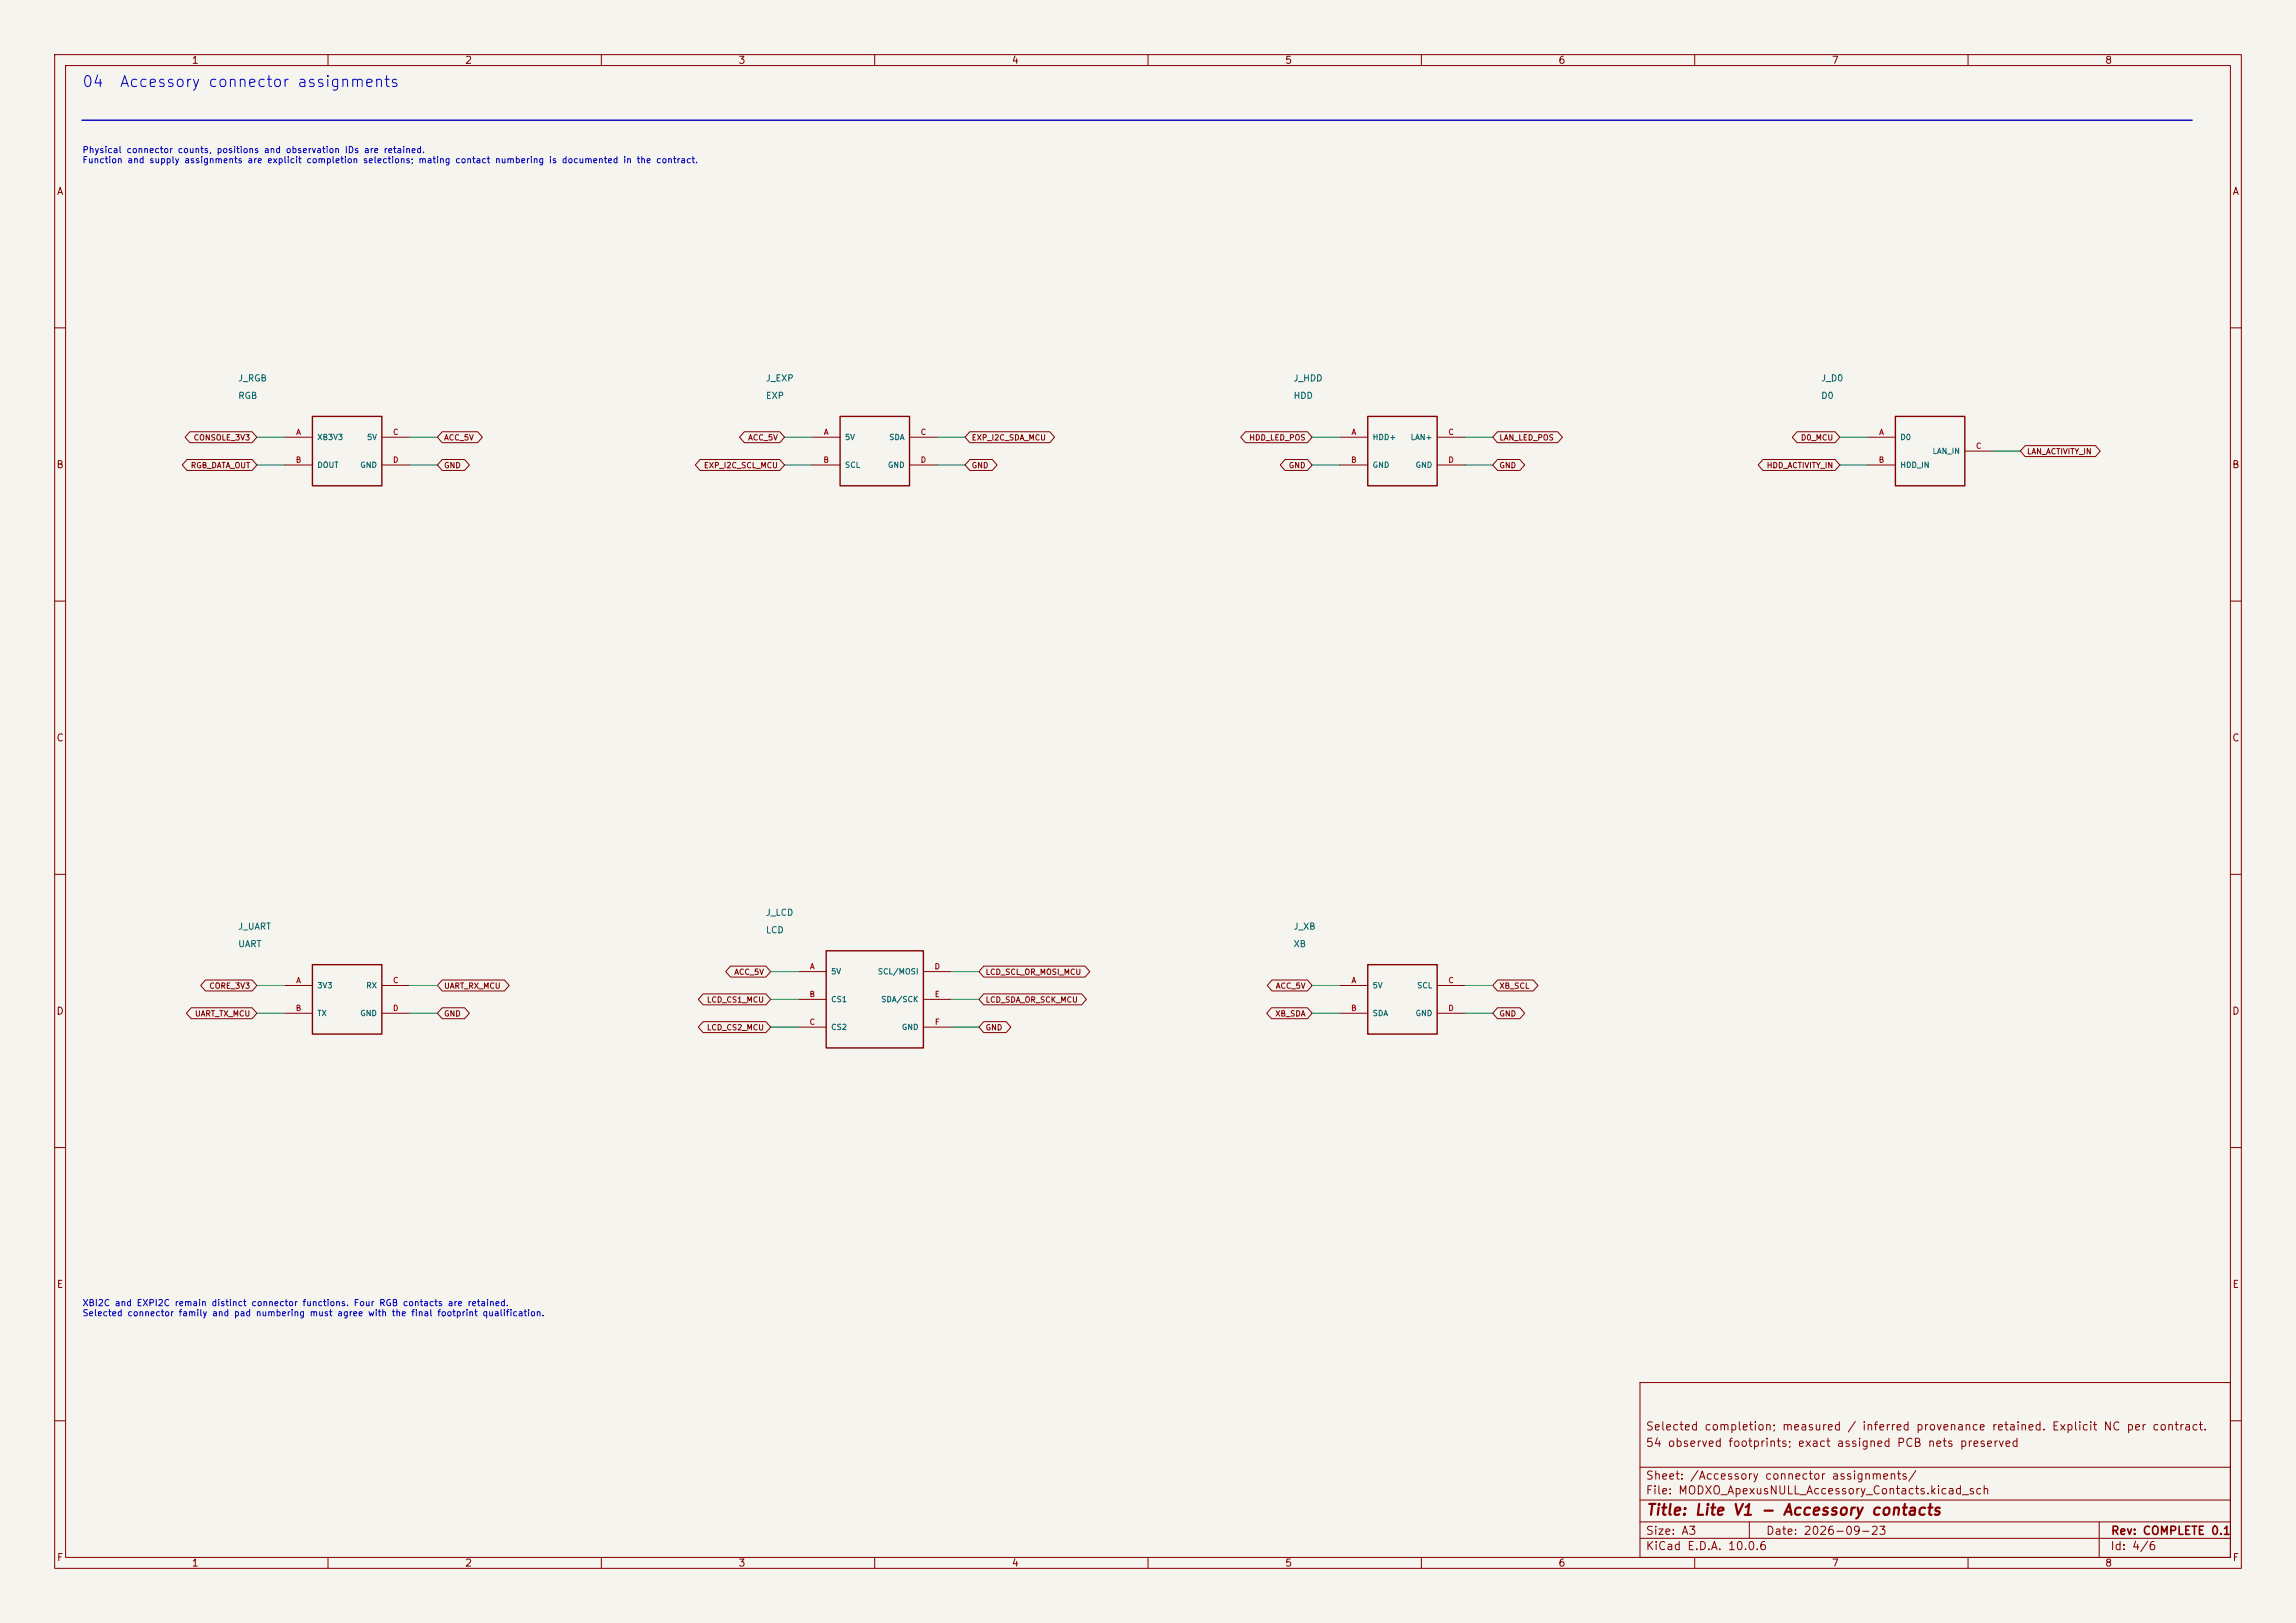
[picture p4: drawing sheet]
<svg xmlns="http://www.w3.org/2000/svg" width="420mm" height="297mm" viewBox="0 0 420 297" stroke-linecap="round" stroke-linejoin="round" font-family="sans-serif">
<defs><g id="words">
<g font-size="2" fill="#0000c2">
<text x="14.9" y="16.4">04</text>
<text x="21.8" y="16.4">Accessory connector assignments</text>
</g>
<text font-size="2" fill="#840000" x="301" y="277.8">Title: Lite V1 - Accessory contacts</text>
<g font-size="1.5" fill="#840000">
<text x="300.9" y="262.1">Selected completion; measured / inferred provenance retained. Explicit NC per contract.</text>
<text x="300.9" y="265.1">54 observed footprints; exact assigned PCB nets preserved</text>
<text x="300.9" y="273.8">File: MODXO_ApexusNULL_Accessory_Contacts.kicad_sch</text>
<text x="300.9" y="271.1">Sheet: /Accessory connector assignments/</text>
<text x="300.9" y="281.2">Size: A3</text>
<text x="322.9" y="281.2">Date: 2026-09-23</text>
<text x="386" y="281.2">Rev: COMPLETE 0.1</text>
<text x="300.9" y="284">KiCad E.D.A. 10.0.6</text>
<text x="385.9" y="284">Id: 4/6</text>
</g>
<g font-size="1.3" fill="#840000">
<text x="35" y="12">1</text>
<text x="85" y="12">2</text>
<text x="135" y="12">3</text>
<text x="185" y="12">4</text>
<text x="235" y="12">5</text>
<text x="285" y="12">6</text>
<text x="335" y="12">7</text>
<text x="385" y="12">8</text>
<text x="10.3" y="36">A</text>
<text x="408.3" y="36">A</text>
<text x="10.2" y="86">B</text>
<text x="408.2" y="86">B</text>
<text x="10.2" y="136">C</text>
<text x="408.2" y="136">C</text>
<text x="10.2" y="186">D</text>
<text x="408.2" y="186">D</text>
<text x="10.3" y="236">E</text>
<text x="408.3" y="236">E</text>
<text x="10.3" y="286">F</text>
<text x="35" y="287">1</text>
<text x="85" y="287">2</text>
<text x="135" y="287">3</text>
<text x="185" y="287">4</text>
<text x="235" y="287">5</text>
<text x="285" y="287">6</text>
<text x="335" y="287">7</text>
<text x="385" y="287">8</text>
<text x="408.3" y="286">F</text>
</g>
<g font-size="1.2" fill="#0000c2">
<text x="15" y="28.3">Physical connector counts, positions and observation IDs are retained.</text>
<text x="15" y="30.1">Function and supply assignments are explicit completion selections; mating contact numbering is documented in the contract.</text>
<text x="15" y="239.3">XBI2C and EXPI2C remain distinct connector functions. Four RGB contacts are retained.</text>
<text x="15" y="241.1">Selected connector family and pad numbering must agree with the final footprint qualification.</text>
</g>
<g font-size="1.2" fill="#006464">
<text x="43.5" y="70.1">J_RGB</text>
<text x="140" y="70.1">J_EXP</text>
<text x="236.5" y="70.1">J_HDD</text>
<text x="333" y="70.1">J_D0</text>
<text x="43.5" y="73.3">RGB</text>
<text x="140" y="73.3">EXP</text>
<text x="236.5" y="73.3">HDD</text>
<text x="333" y="73.3">D0</text>
<text x="140" y="167.9">J_LCD</text>
<text x="43.5" y="170.4">J_UART</text>
<text x="43.5" y="173.6">UART</text>
<text x="140" y="171.1">LCD</text>
<text x="236.5" y="170.4">J_XB</text>
<text x="236.5" y="173.6">XB</text>
</g>
<g font-size="1" fill="#840000">
<text x="35.3" y="80.8">CONSOLE_3V3</text>
<text x="81.1" y="80.8">ACC_5V</text>
<text x="136.8" y="80.8">ACC_5V</text>
<text x="177.7" y="80.8">EXP_I2C_SDA_MCU</text>
<text x="228.4" y="80.8">HDD_LED_POS</text>
<text x="274.2" y="80.8">LAN_LED_POS</text>
<text x="329.3" y="80.8">D0_MCU</text>
<text x="370.7" y="83.4">LAN_ACTIVITY_IN</text>
<text x="34.8" y="85.9">RGB_DATA_OUT</text>
<text x="81.1" y="85.9">GND</text>
<text x="128.7" y="85.9">EXP_I2C_SCL_MCU</text>
<text x="177.7" y="85.9">GND</text>
<text x="235.7" y="85.9">GND</text>
<text x="274.2" y="85.9">GND</text>
<text x="323.1" y="85.9">HDD_ACTIVITY_IN</text>
<text x="134.2" y="178.6">ACC_5V</text>
<text x="180.2" y="178.6">LCD_SCL_OR_MOSI_MCU</text>
<text x="38.2" y="181.2">CORE_3V3</text>
<text x="81.1" y="181.2">UART_RX_MCU</text>
<text x="129.2" y="183.7">LCD_CS1_MCU</text>
<text x="180.2" y="183.7">LCD_SDA_OR_SCK_MCU</text>
<text x="233.3" y="181.2">ACC_5V</text>
<text x="274.2" y="181.2">XB_SCL</text>
<text x="35.6" y="186.2">UART_TX_MCU</text>
<text x="81.1" y="186.2">GND</text>
<text x="129.2" y="188.8">LCD_CS2_MCU</text>
<text x="180.2" y="188.8">GND</text>
<text x="233.2" y="186.2">XB_SDA</text>
<text x="274.2" y="186.2">GND</text>
</g>
<g font-size="1" fill="#a90000">
<text x="54.1" y="79.8">A</text>
<text x="71.8" y="79.8">C</text>
<text x="150.6" y="79.8">A</text>
<text x="168.3" y="79.8">C</text>
<text x="247.1" y="79.8">A</text>
<text x="264.8" y="79.8">C</text>
<text x="343.6" y="79.8">A</text>
<text x="361.3" y="82.4">C</text>
<text x="54" y="84.9">B</text>
<text x="71.8" y="84.9">D</text>
<text x="150.5" y="84.9">B</text>
<text x="168.3" y="84.9">D</text>
<text x="247" y="84.9">B</text>
<text x="264.8" y="84.9">D</text>
<text x="343.6" y="84.9">B</text>
<text x="148.1" y="177.6">A</text>
<text x="170.9" y="177.6">D</text>
<text x="54" y="185.2">B</text>
<text x="54.1" y="180.2">A</text>
<text x="71.8" y="180.2">C</text>
<text x="71.8" y="185.2">D</text>
<text x="148" y="182.7">B</text>
<text x="170.9" y="182.7">E</text>
<text x="247" y="185.2">B</text>
<text x="247.1" y="180.2">A</text>
<text x="264.8" y="180.2">C</text>
<text x="264.8" y="185.2">D</text>
<text x="148" y="187.8">C</text>
<text x="170.9" y="187.8">F</text>
</g>
<g font-size="1" fill="#006464">
<text x="58" y="80.8">XB3V3</text>
<text x="67" y="80.8">5V</text>
<text x="154.5" y="80.8">5V</text>
<text x="162.6" y="80.8">SDA</text>
<text x="251" y="80.8">HDD+</text>
<text x="257.9" y="80.8">LAN+</text>
<text x="347.5" y="80.8">D0</text>
<text x="353.4" y="83.3">LAN_IN</text>
<text x="58" y="85.8">DOUT</text>
<text x="65.8" y="85.8">GND</text>
<text x="154.5" y="85.8">SCL</text>
<text x="162.3" y="85.8">GND</text>
<text x="251" y="85.8">GND</text>
<text x="258.8" y="85.8">GND</text>
<text x="347.5" y="85.8">HDD_IN</text>
<text x="151.9" y="178.6">5V</text>
<text x="160.5" y="178.6">SCL/MOSI</text>
<text x="58" y="181.1">3V3</text>
<text x="66.9" y="181.1">RX</text>
<text x="151.9" y="183.6">CS1</text>
<text x="161.1" y="183.6">SDA/SCK</text>
<text x="251" y="181.1">5V</text>
<text x="259.1" y="181.1">SCL</text>
<text x="58" y="186.2">TX</text>
<text x="65.8" y="186.2">GND</text>
<text x="151.9" y="188.7">CS2</text>
<text x="164.9" y="188.7">GND</text>
<text x="251" y="186.2">SDA</text>
<text x="258.8" y="186.2">GND</text>
</g>
</g></defs>
<path d="M0 0h420v297h-420z" fill="#f5f4ef" stroke="#f5f4ef" stroke-width=".18"/>
<g fill="none" stroke="#840000" stroke-width=".18">
<path d="M10 10h400v277h-400zM12 12h396v273h-396zM60 10v2M110 10v2M160 10v2M210 10v2M260 10v2M310 10v2M360 10v2M10 60h2M34.7 79h11.4l.9 1-.9 1h-11.4l-.8-1zM80.9 79h6.5l.8 1-.8 1h-6.5l-.9-1z"/>
<path d="M136.2 79h6.4l.9 1-.9 1h-6.4l-.9-1zM177.4 79h14.6l.9 1-.9 1h-14.6l-.9-1zM227.8 79h11.4l.8 1-.8 1h-11.4l-.9-1zM273.9 79h11l.9 1-.9 1h-11l-.9-1zM328.7 79h7l.8 1-.8 1h-7l-.9-1zM408 60h2M34.2 84.1h11.9l.9 1-.9 1h-11.9l-.9-1zM52.1 80h5M52.1 85.1h5M69.8 80h5.1M69.8 85.1h5.1M80.9 84.1h4.1l.9 1-.9 1h-4.1l-.9-1z"/>
<path d="M128.1 84.1h14.5l.9 1-.9 1h-14.5l-.9-1zM148.6 80h5.1M148.6 85.1h5.1M166.4 80h5M166.4 85.1h5M177.4 84.1h4.1l.9 1-.9 1h-4.1l-.9-1zM235.1 84.1h4.1l.8 1-.8 1h-4.1l-.9-1zM245.1 80h5.1M245.1 85.1h5.1M262.9 80h5.1M262.9 85.1h5.1M273.9 84.1h4.1l.9 1-.9 1h-4.1l-.9-1z"/>
<path d="M322.5 84.1h13.2l.8 1-.8 1h-13.2l-.9-1zM341.6 80h5.1M341.6 85.1h5.1M359.4 82.6h5.1M370.4 81.5h12.9l.9 1.1-.9 1h-12.9l-.8-1zM10 110h2M408 110h2M10 160h2M408 160h2M37.6 179.3h8.5l.9 1-.9 1h-8.5l-.9-1zM80.9 179.3h11.4l.8 1-.8 1h-11.4l-.9-1zM133.6 176.8h6.5l.9 1-.9 1h-6.5l-.9-1z"/>
<path d="M146 177.8h5.1M168.9 177.8h5.1M179.9 176.8h18.6l.8 1-.8 1h-18.6l-.8-1zM232.7 179.3h6.5l.8 1-.8 1h-6.5l-.9-1zM273.9 179.3h6.6l.8 1-.8 1h-6.6l-.9-1zM35 184.4h11.1l.9 1-.9 1h-11.1l-.9-1zM52.1 180.3h5M52.1 185.4h5M69.8 180.3h5.1M69.8 185.4h5.1M80.9 184.4h4.1l.9 1-.9 1h-4.1l-.9-1zM128.6 181.9h11.5l.9 1-.9 1h-11.5l-.9-1z"/>
<path d="M128.6 187h11.5l.9 1-.9 1h-11.5l-.9-1zM146 182.9h5.1M146 188h5.1M168.9 182.9h5.1M168.9 188h5.1M179.9 187h4.1l.9 1-.9 1h-4.1l-.8-1zM179.9 181.9h18l.8 1-.8 1h-18l-.8-1zM232.6 184.4h6.6l.8 1-.8 1h-6.6l-.9-1zM245.1 180.3h5.1M245.1 185.4h5.1M262.9 180.3h5.1M262.9 185.4h5.1"/>
<path d="M273.9 184.4h4.1l.9 1-.9 1h-4.1l-.9-1zM10 210h2M408 210h2M300 253h108v32h-108zM10 260h2M300 278.5h108M300 274.5h108M300 268.5h108M320 278.5v3M384 278.5v6.5M408 260h2M60 285v2"/>
<path d="M110 285v2M160 285v2M210 285v2M260 285v2M300 281.5h108M310 285v2M360 285v2"/>
</g>
<path d="M57.1 76.2h12.7v12.7h-12.7zM153.7 76.2h12.7v12.7h-12.7zM250.2 76.2h12.7v12.7h-12.7zM346.7 76.2h12.7v12.7h-12.7zM57.1 176.5h12.7v12.7h-12.7zM151.1 174h17.8v17.8h-17.8zM250.2 176.5h12.7v12.7h-12.7z" fill="none" stroke="#840000" stroke-width=".25"/>
<path d="M15 22h386" fill="none" stroke="#0000c2" stroke-width=".25"/>
<g fill="none" stroke="#009600" stroke-width=".18">
<path d="M47 80h5.1M47 85.1h5.1M74.9 80h5.1M74.9 85.1h5.1M143.5 80h5.1M143.5 85.1h5.1M171.4 80h5.1M171.4 85.1h5.1M240 80h5.1M240 85.1h5.1M268 80h5M268 85.1h5"/>
<path d="M336.5 80h5.1M336.5 85.1h5.1M364.5 82.6h5.1M141 177.8h5M174 177.8h5.1M47 180.3h5.1M47 185.4h5.1M74.9 180.3h5.1M74.9 185.4h5.1M141 182.9h5M141 188h5M174 182.9h5.1"/>
<path d="M174 188h5.1M240 180.3h5.1M240 185.4h5.1M268 180.3h5M268 185.4h5"/>
</g>
<use href="#words"/>
</svg>
